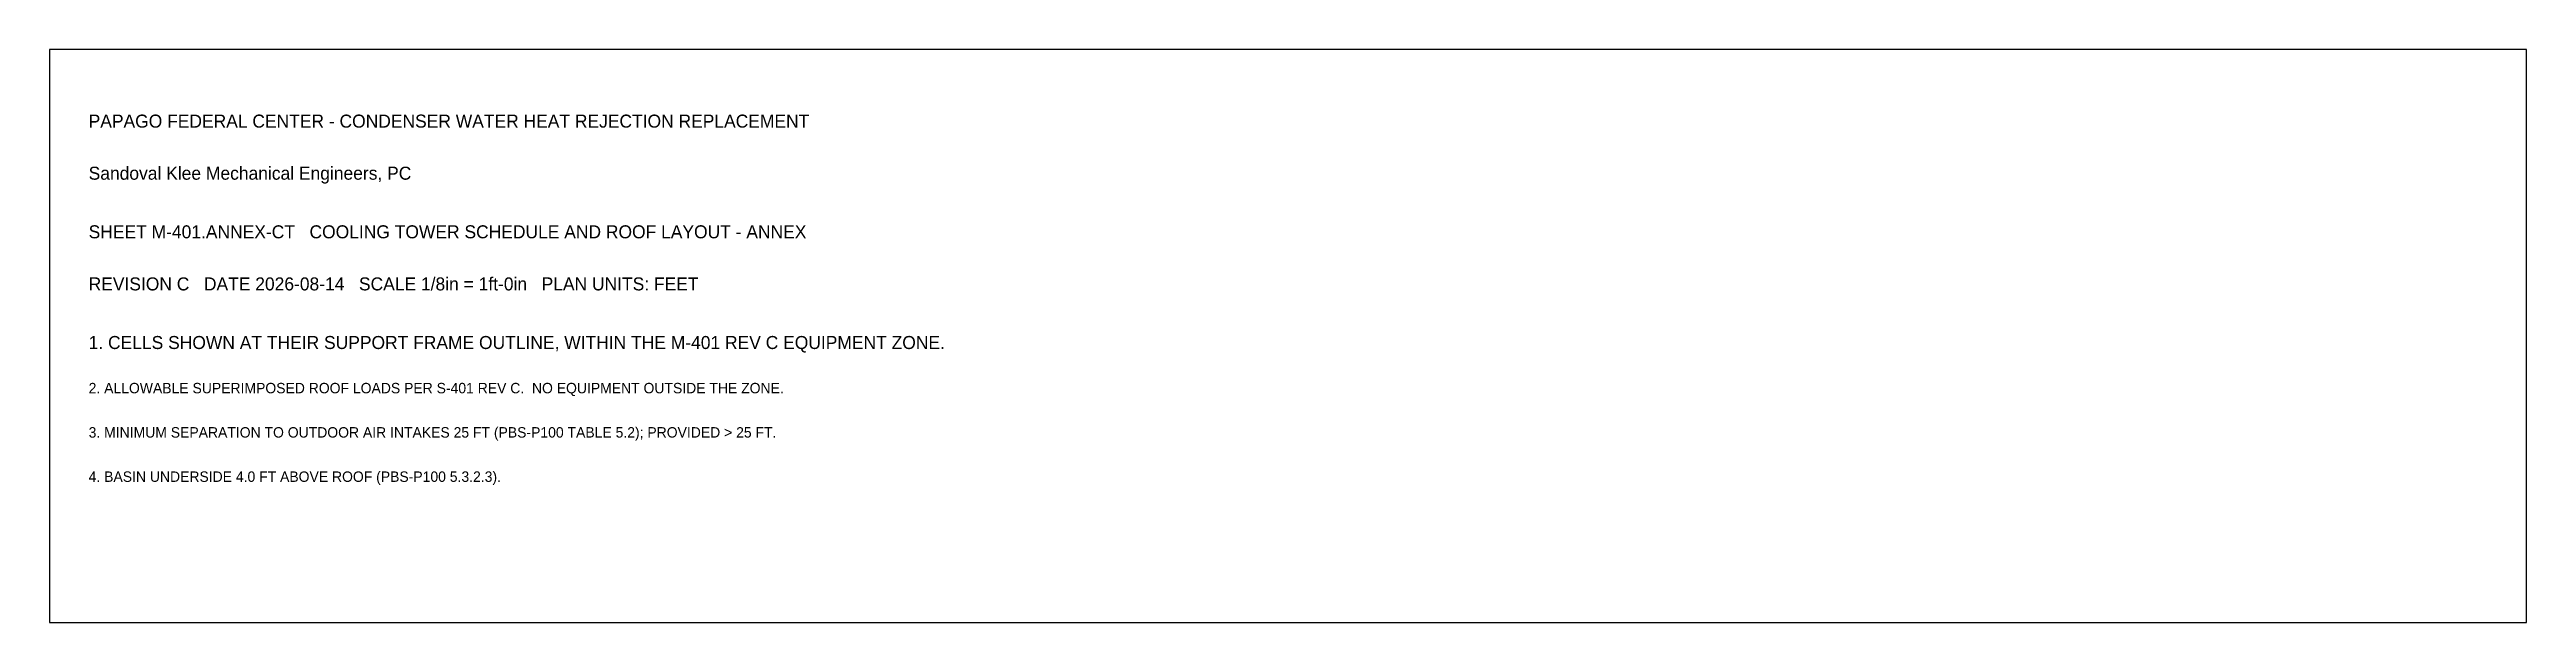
# Model space of a CAD drawing. Header units: metres. Extents: x -10 to 180, y -70 to 298.
# Drawn here: x -10 to 180, y -70 to -26 of the extents above.
import ezdxf

# ---------------------------------------------------------------- set-up
doc = ezdxf.new("R2010")
doc.units = ezdxf.units.M
doc.layers.add('G-TBLK', color=7, linetype='Continuous')

msp = doc.modelspace()

# ---------------------------------------------------------------- linework, layer by layer
at = {"layer": 'G-TBLK'}
msp.add_lwpolyline([(-10, -70), (180, -70), (180, -26), (-10, -26)], close=True, dxfattribs=at)

# ---------------------------------------------------------------- texts
for s, height, p in [('PAPAGO FEDERAL CENTER - CONDENSER WATER HEAT REJECTION REPLACEMENT', 1, (-7, -32)), ('Sandoval Klee Mechanical Engineers, PC', 1, (-7, -36)), ('SHEET M-401.ANNEX-CT   COOLING TOWER SCHEDULE AND ROOF LAYOUT - ANNEX', 1, (-7, -40.5)), ('REVISION C   DATE 2026-08-14   SCALE 1/8in = 1ft-0in   PLAN UNITS: FEET', 1, (-7, -44.5)), ('1. CELLS SHOWN AT THEIR SUPPORT FRAME OUTLINE, WITHIN THE M-401 REV C EQUIPMENT ZONE.', 1, (-7, -49)), ('2. ALLOWABLE SUPERIMPOSED ROOF LOADS PER S-401 REV C.  NO EQUIPMENT OUTSIDE THE ZONE.', 0.8, (-7, -52.4)), ('3. MINIMUM SEPARATION TO OUTDOOR AIR INTAKES 25 FT (PBS-P100 TABLE 5.2); PROVIDED > 25 FT.', 0.8, (-7, -55.8)), ('4. BASIN UNDERSIDE 4.0 FT ABOVE ROOF (PBS-P100 5.3.2.3).', 0.8, (-7, -59.2))]:
    msp.add_text(s, height=height, dxfattribs=at).set_placement(p)

doc.saveas('drawing.dxf')
